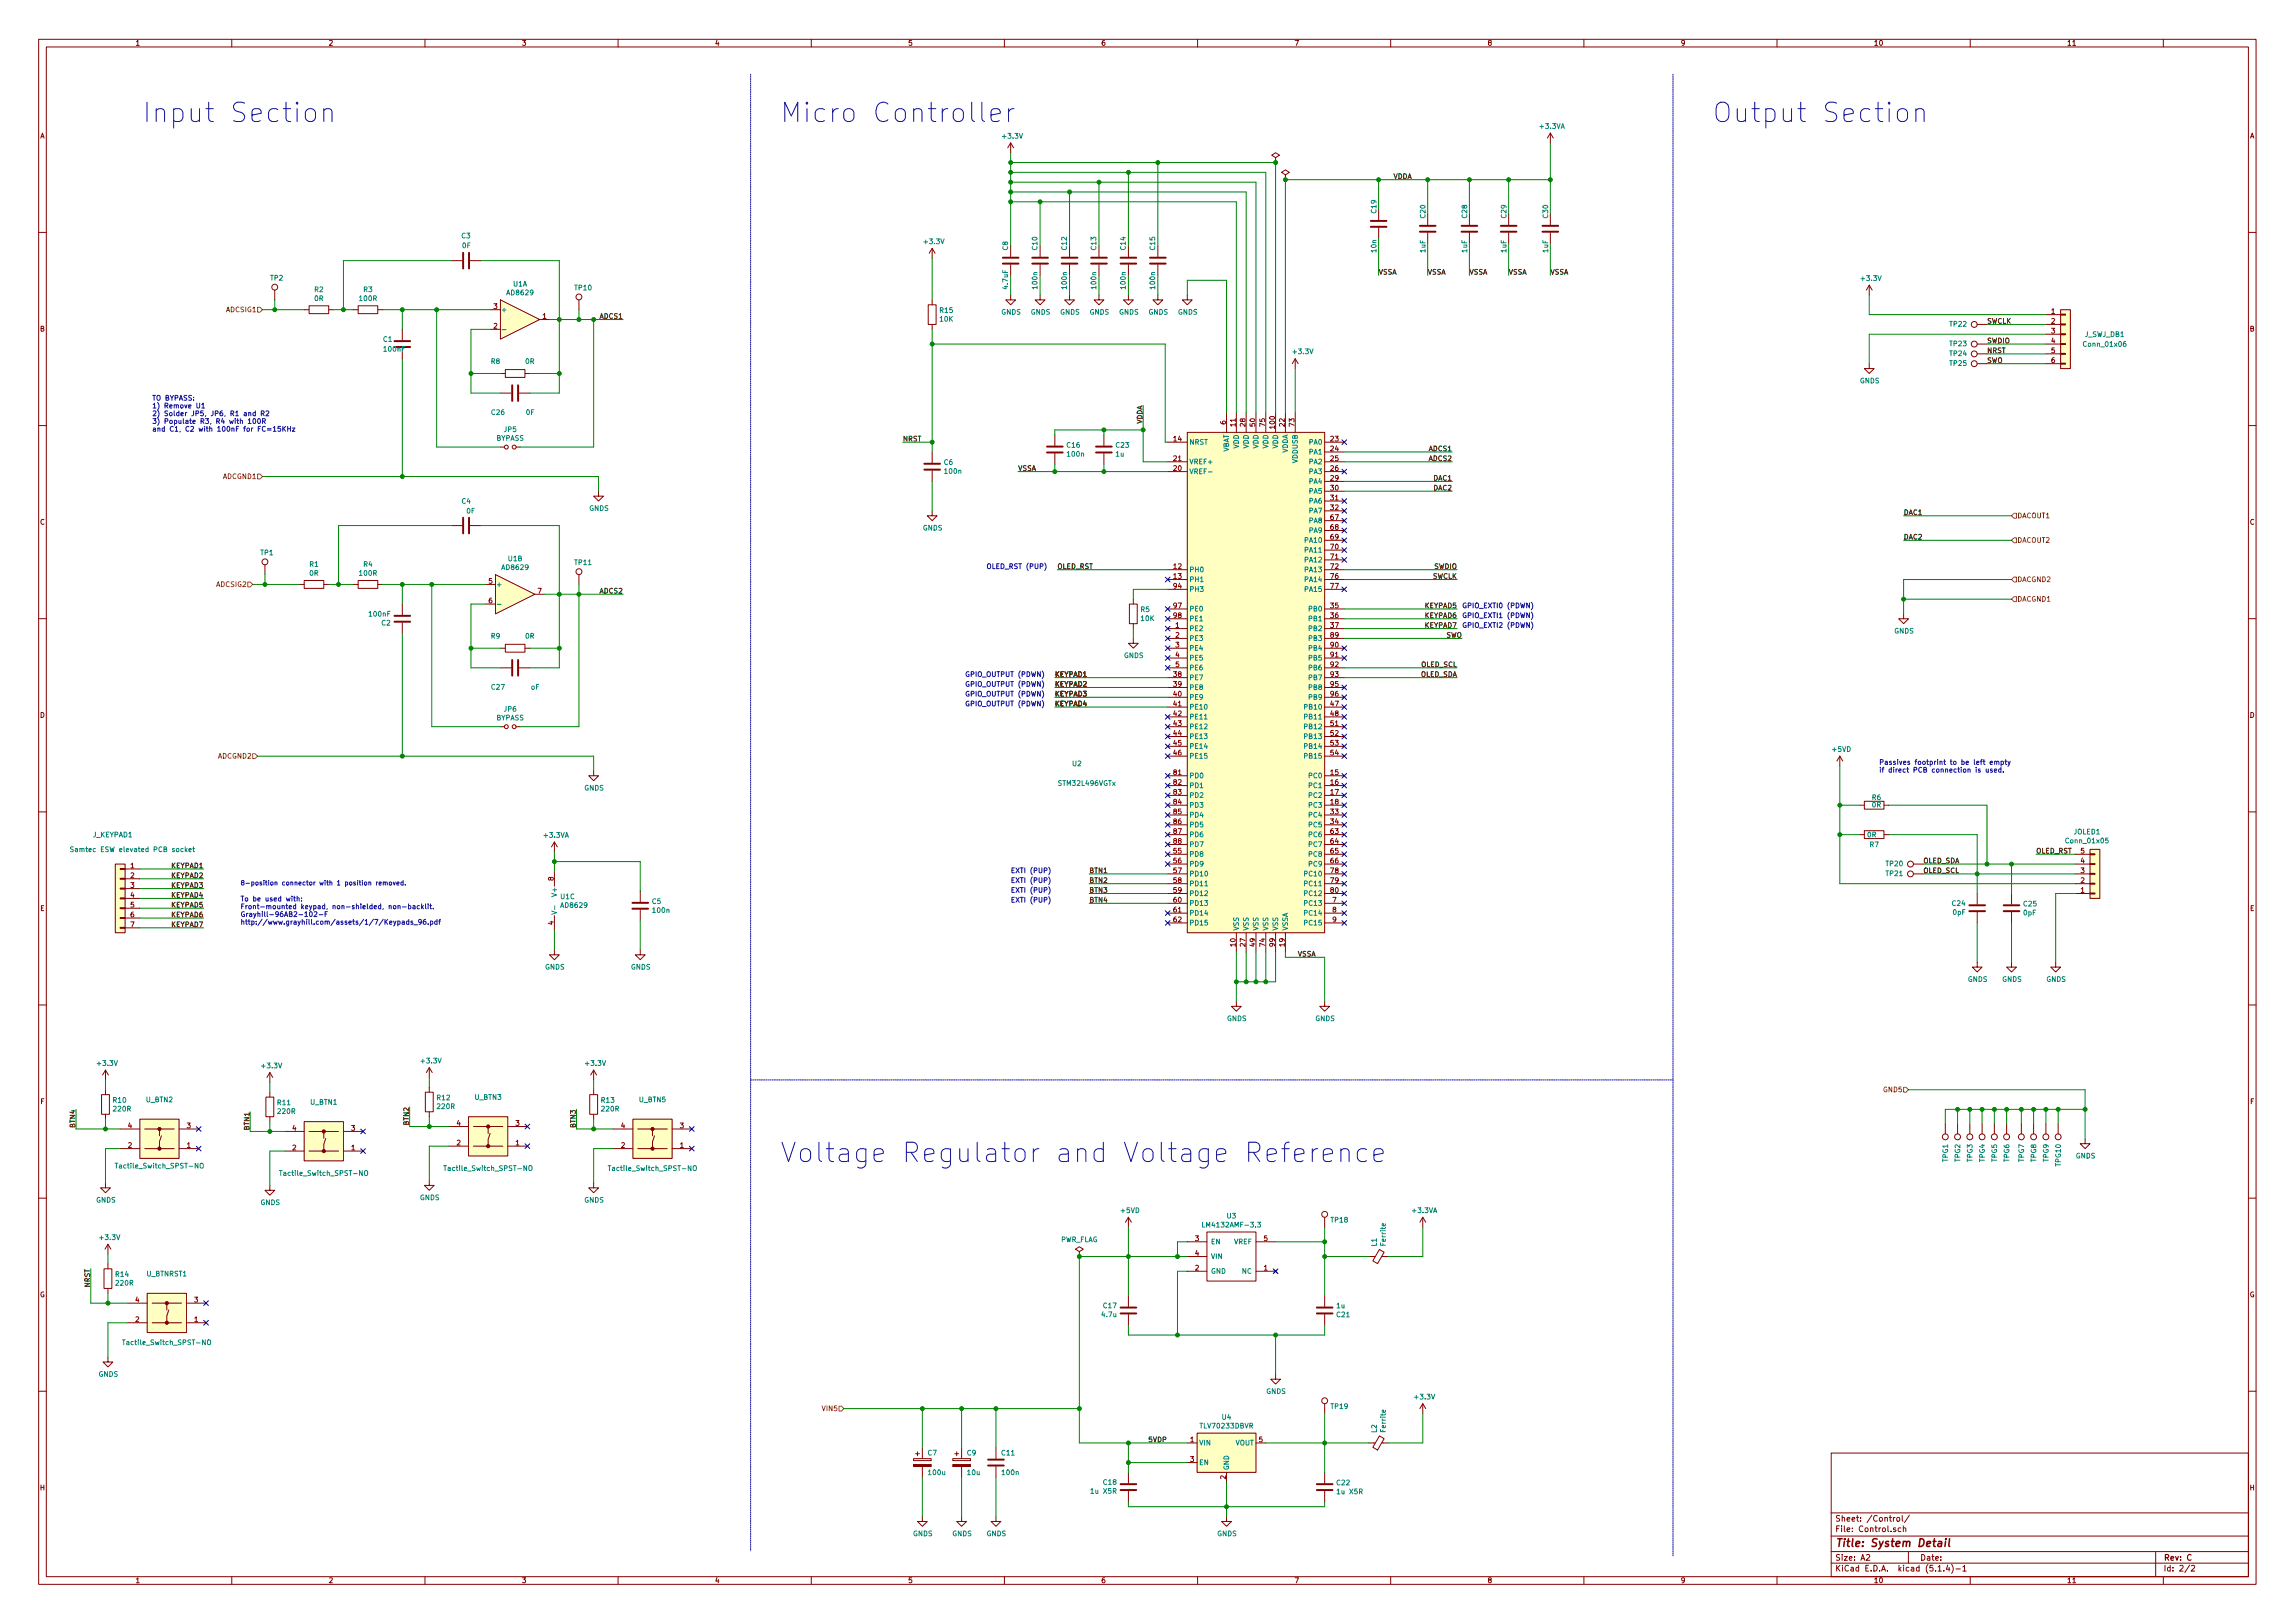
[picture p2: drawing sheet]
<svg xmlns="http://www.w3.org/2000/svg" width="594mm" height="420mm" viewBox="0 0 594 420" stroke-linecap="round" stroke-linejoin="round" font-family="sans-serif">
<defs><g id="words">
<g font-size="7" fill="#0000c2">
<text x="36.8" y="31.7">Input Section</text>
<text x="201.9" y="31.7">Micro Controller</text>
<text x="443.2" y="31.7">Output Section</text>
<text x="201.9" y="301">Voltage Regulator and Voltage Reference</text>
</g>
<text font-size="2.8" fill="#840000" x="475" y="400.4">Title: System Detail</text>
<g font-size="2.1" fill="#840000">
<text x="475" y="393.9">Sheet: /Control/</text>
<text x="475" y="396.6">File: Control.sch</text>
<text x="475" y="406.8">KiCad E.D.A. kicad (5.1.4)-1</text>
<text x="475" y="404">Size: A2</text>
<text x="497" y="404">Date:</text>
<text x="560" y="404">Rev: C</text>
<text x="560" y="406.8">Id: 2/2</text>
</g>
<g font-size="1.8" fill="#840000">
<text x="35" y="11.8">1</text>
<text x="85" y="11.8">2</text>
<text x="135" y="11.8">3</text>
<text x="185" y="11.8">4</text>
<text x="235" y="11.8">5</text>
<text x="285" y="11.8">6</text>
<text x="335" y="11.8">7</text>
<text x="385" y="11.8">8</text>
<text x="435" y="11.8">9</text>
<text x="485" y="11.8">10</text>
<text x="535" y="11.8">11</text>
<text x="10.4" y="35.8">A</text>
<text x="582.4" y="35.8">A</text>
<text x="127.8" y="80">3</text>
<text x="140.5" y="82.5">1</text>
<text x="531" y="81.2">1</text>
<text x="531" y="83.8">2</text>
<text x="10.4" y="85.8">B</text>
<text x="127.8" y="85.1">2</text>
<text x="531" y="86.3">3</text>
<text x="531" y="88.9">4</text>
<text x="582.4" y="85.8">B</text>
<text x="531" y="91.4">5</text>
<text x="531" y="93.9">6</text>
<text x="317.3" y="109.9" transform="rotate(-90 317.3 109.9)">6</text>
<text x="319.8" y="110.4" transform="rotate(-90 319.8 110.4)">11</text>
<text x="322.4" y="110.4" transform="rotate(-90 322.4 110.4)">28</text>
<text x="324.9" y="110.4" transform="rotate(-90 324.9 110.4)">50</text>
<text x="327.5" y="110.4" transform="rotate(-90 327.5 110.4)">75</text>
<text x="330" y="110.9" transform="rotate(-90 330 110.9)">100</text>
<text x="332.5" y="110.4" transform="rotate(-90 332.5 110.4)">22</text>
<text x="335.1" y="110.4" transform="rotate(-90 335.1 110.4)">73</text>
<text x="303.8" y="114.3">14</text>
<text x="303.8" y="119.3">21</text>
<text x="344.5" y="114.3">23</text>
<text x="344.5" y="116.8">24</text>
<text x="344.5" y="119.3">25</text>
<text x="303.8" y="121.9">20</text>
<text x="344.5" y="121.9">26</text>
<text x="344.5" y="124.4">29</text>
<text x="344.5" y="127">30</text>
<text x="344.5" y="129.5">31</text>
<text x="10.4" y="135.8">C</text>
<text x="344.5" y="132">32</text>
<text x="344.5" y="134.6">67</text>
<text x="344.5" y="137.1">68</text>
<text x="582.4" y="135.8">C</text>
<text x="344.5" y="139.7">69</text>
<text x="344.5" y="142.2">70</text>
<text x="303.8" y="147.3">12</text>
<text x="303.8" y="149.8">13</text>
<text x="344.5" y="144.7">71</text>
<text x="344.5" y="147.3">72</text>
<text x="344.5" y="149.8">76</text>
<text x="126.5" y="151.1">5</text>
<text x="139.2" y="153.6">7</text>
<text x="303.8" y="152.4">94</text>
<text x="344.5" y="152.4">77</text>
<text x="126.5" y="156.2">6</text>
<text x="303.8" y="157.4">97</text>
<text x="303.8" y="160">98</text>
<text x="344.5" y="157.4">35</text>
<text x="344.5" y="160">36</text>
<text x="304.3" y="162.5">1</text>
<text x="304.3" y="165.1">2</text>
<text x="304.3" y="167.6">3</text>
<text x="344.5" y="162.5">37</text>
<text x="344.5" y="165.1">89</text>
<text x="344.5" y="167.6">90</text>
<text x="304.3" y="170.1">4</text>
<text x="304.3" y="172.7">5</text>
<text x="344.5" y="170.1">91</text>
<text x="344.5" y="172.7">92</text>
<text x="303.8" y="175.2">38</text>
<text x="303.8" y="177.8">39</text>
<text x="344.5" y="175.2">93</text>
<text x="344.5" y="177.8">95</text>
<text x="10.4" y="185.8">D</text>
<text x="303.8" y="182.8">41</text>
<text x="303.8" y="185.4">42</text>
<text x="303.8" y="180.3">40</text>
<text x="344.5" y="182.8">47</text>
<text x="344.5" y="185.4">48</text>
<text x="344.5" y="180.3">96</text>
<text x="582.4" y="185.8">D</text>
<text x="303.8" y="187.9">43</text>
<text x="303.8" y="190.5">44</text>
<text x="344.5" y="187.9">51</text>
<text x="344.5" y="190.5">52</text>
<text x="303.8" y="193">45</text>
<text x="303.8" y="195.5">46</text>
<text x="344.5" y="193">53</text>
<text x="344.5" y="195.5">54</text>
<text x="303.8" y="200.6">81</text>
<text x="303.8" y="203.2">82</text>
<text x="344.5" y="200.6">15</text>
<text x="344.5" y="203.2">16</text>
<text x="303.8" y="205.7">83</text>
<text x="303.8" y="208.2">84</text>
<text x="344.5" y="205.7">17</text>
<text x="344.5" y="208.2">18</text>
<text x="303.8" y="210.8">85</text>
<text x="303.8" y="213.3">86</text>
<text x="303.8" y="215.9">87</text>
<text x="344.5" y="210.8">33</text>
<text x="344.5" y="213.3">34</text>
<text x="344.5" y="215.9">63</text>
<text x="303.8" y="218.4">88</text>
<text x="303.8" y="220.9">55</text>
<text x="344.5" y="218.4">64</text>
<text x="344.5" y="220.9">65</text>
<text x="538.6" y="220.9">5</text>
<text x="33.8" y="224.8">1</text>
<text x="33.8" y="227.3">2</text>
<text x="143.3" y="228" transform="rotate(-90 143.3 228)">8</text>
<text x="303.8" y="226">57</text>
<text x="303.8" y="223.5">56</text>
<text x="344.5" y="226">78</text>
<text x="344.5" y="223.5">66</text>
<text x="538.6" y="226">3</text>
<text x="538.6" y="223.5">4</text>
<text x="33.8" y="229.8">3</text>
<text x="33.8" y="232.4">4</text>
<text x="303.8" y="228.6">58</text>
<text x="303.8" y="231.1">59</text>
<text x="303.8" y="233.6">60</text>
<text x="344.5" y="228.6">79</text>
<text x="344.5" y="231.1">80</text>
<text x="345" y="233.6">7</text>
<text x="538.6" y="231.1">1</text>
<text x="538.6" y="228.6">2</text>
<text x="10.4" y="235.8">E</text>
<text x="33.8" y="234.9">5</text>
<text x="33.8" y="237.5">6</text>
<text x="33.8" y="240">7</text>
<text x="143.3" y="239.4" transform="rotate(-90 143.3 239.4)">4</text>
<text x="303.8" y="236.2">61</text>
<text x="303.8" y="238.7">62</text>
<text x="345" y="236.2">8</text>
<text x="345" y="238.7">9</text>
<text x="582.4" y="235.8">E</text>
<text x="319.8" y="245" transform="rotate(-90 319.8 245)">10</text>
<text x="322.4" y="245" transform="rotate(-90 322.4 245)">27</text>
<text x="324.9" y="245" transform="rotate(-90 324.9 245)">49</text>
<text x="327.5" y="245" transform="rotate(-90 327.5 245)">74</text>
<text x="330" y="245" transform="rotate(-90 330 245)">99</text>
<text x="332.5" y="245" transform="rotate(-90 332.5 245)">19</text>
<text x="10.5" y="285.8">F</text>
<text x="582.5" y="285.8">F</text>
<text x="33.2" y="292.1">4</text>
<text x="48.4" y="292.1">3</text>
<text x="75.7" y="292.7">4</text>
<text x="91" y="292.7">3</text>
<text x="118.3" y="291.4">4</text>
<text x="133.5" y="291.4">3</text>
<text x="160.8" y="292.1">4</text>
<text x="176" y="292.1">3</text>
<text x="33.2" y="297.1">2</text>
<text x="48.4" y="297.1">1</text>
<text x="75.7" y="297.8">2</text>
<text x="91" y="297.8">1</text>
<text x="118.3" y="296.5">2</text>
<text x="133.5" y="296.5">1</text>
<text x="160.8" y="297.1">2</text>
<text x="176" y="297.1">1</text>
<text x="309.4" y="321.3">3</text>
<text x="327.2" y="321.3">5</text>
<text x="309.4" y="328.9">2</text>
<text x="309.4" y="325.1">4</text>
<text x="327.2" y="328.9">1</text>
<text x="10.3" y="335.8">G</text>
<text x="582.3" y="335.8">G</text>
<text x="35.1" y="337.2">4</text>
<text x="50.3" y="337.2">3</text>
<text x="35.1" y="342.2">2</text>
<text x="50.3" y="342.2">1</text>
<text x="308.1" y="373.3">1</text>
<text x="325.9" y="373.3">5</text>
<text x="308.1" y="378.4">3</text>
<text x="317.3" y="382.9" transform="rotate(-90 317.3 382.9)">2</text>
<text x="10.4" y="385.8">H</text>
<text x="582.4" y="385.8">H</text>
<text x="35" y="409.8">1</text>
<text x="85" y="409.8">2</text>
<text x="135" y="409.8">3</text>
<text x="185" y="409.8">4</text>
<text x="235" y="409.8">5</text>
<text x="285" y="409.8">6</text>
<text x="335" y="409.8">7</text>
<text x="385" y="409.8">8</text>
<text x="435" y="409.8">9</text>
<text x="485" y="409.8">10</text>
<text x="535" y="409.8">11</text>
</g>
<g font-size="1.8" fill="#008484">
<text x="259.7" y="35.9">+3.3V</text>
<text x="398.7" y="33.3">+3.3VA</text>
<text x="356.3" y="55.1" transform="rotate(-90 356.3 55.1)">C19</text>
<text x="369" y="56.4" transform="rotate(-90 369 56.4)">C20</text>
<text x="379.8" y="56.4" transform="rotate(-90 379.8 56.4)">C28</text>
<text x="389.9" y="56.4" transform="rotate(-90 389.9 56.4)">C29</text>
<text x="400.7" y="56.4" transform="rotate(-90 400.7 56.4)">C30</text>
<text x="119.5" y="61.7">C3</text>
<text x="119.7" y="64.2">0F</text>
<text x="239.3" y="63.2">+3.3V</text>
<text x="260.9" y="64.8" transform="rotate(-90 260.9 64.8)">C8</text>
<text x="268.5" y="64.7" transform="rotate(-90 268.5 64.7)">C10</text>
<text x="276.1" y="64.7" transform="rotate(-90 276.1 64.7)">C12</text>
<text x="283.8" y="64.7" transform="rotate(-90 283.8 64.7)">C13</text>
<text x="291.4" y="64.7" transform="rotate(-90 291.4 64.7)">C14</text>
<text x="299" y="64.7" transform="rotate(-90 299 64.7)">C15</text>
<text x="356.3" y="65.3" transform="rotate(-90 356.3 65.3)">10n</text>
<text x="369" y="65.4" transform="rotate(-90 369 65.4)">1uF</text>
<text x="379.8" y="65.4" transform="rotate(-90 379.8 65.4)">1uF</text>
<text x="389.9" y="65.4" transform="rotate(-90 389.9 65.4)">1uF</text>
<text x="400.7" y="65.4" transform="rotate(-90 400.7 65.4)">1uF</text>
<text x="70" y="72.6">TP2</text>
<text x="81.4" y="75.6">R2</text>
<text x="81.4" y="77.9">0R</text>
<text x="93.1" y="77.9">100R</text>
<text x="94.1" y="75.6">R3</text>
<text x="131.4" y="76.4">AD8629</text>
<text x="132.9" y="74.2">U1A</text>
<text x="148.8" y="75.2">TP10</text>
<text x="260.9" y="74.7" transform="rotate(-90 260.9 74.7)">4.7uF</text>
<text x="268.5" y="74.7" transform="rotate(-90 268.5 74.7)">100n</text>
<text x="276.1" y="74.7" transform="rotate(-90 276.1 74.7)">100n</text>
<text x="283.8" y="74.7" transform="rotate(-90 283.8 74.7)">100n</text>
<text x="291.4" y="74.7" transform="rotate(-90 291.4 74.7)">100n</text>
<text x="299" y="74.7" transform="rotate(-90 299 74.7)">100n</text>
<text x="481.9" y="72.7">+3.3V</text>
<text x="129.7" y="80.8">+</text>
<text x="243.3" y="81">R15</text>
<text x="243.3" y="83.3">10K</text>
<text x="259.2" y="81.4">GNDS</text>
<text x="266.8" y="81.4">GNDS</text>
<text x="274.4" y="81.4">GNDS</text>
<text x="282.1" y="81.4">GNDS</text>
<text x="289.7" y="81.4">GNDS</text>
<text x="297.3" y="81.4">GNDS</text>
<text x="304.9" y="81.4">GNDS</text>
<text x="99.2" y="88.5">C1</text>
<text x="504.8" y="89.6">TP23</text>
<text x="504.8" y="84.5">TP22</text>
<text x="539.6" y="89.8">Conn_01x06</text>
<text x="539.7" y="87.2">J_SWJ_DB1</text>
<text x="99.5" y="91">100nF</text>
<text x="127.2" y="94.2">R8</text>
<text x="136" y="94.2">0R</text>
<text x="334.8" y="91.7">+3.3V</text>
<text x="504.8" y="92.2">TP24</text>
<text x="504.8" y="94.7">TP25</text>
<text x="481.5" y="99.2">GNDS</text>
<text x="127.3" y="107.4">C26</text>
<text x="136.2" y="107.4">0F</text>
<text x="130.5" y="111.8">JP5</text>
<text x="128.4" y="114.1">BYPASS</text>
<text x="276.2" y="115.9">C16</text>
<text x="276.4" y="118.2">100n</text>
<text x="288.9" y="118.2">1u</text>
<text x="288.9" y="115.9">C23</text>
<text x="307.8" y="115.1">NRST</text>
<text x="318.1" y="117.3" transform="rotate(-90 318.1 117.3)">VBAT</text>
<text x="320.7" y="116.2" transform="rotate(-90 320.7 116.2)">VDD</text>
<text x="323.2" y="116.2" transform="rotate(-90 323.2 116.2)">VDD</text>
<text x="325.8" y="116.2" transform="rotate(-90 325.8 116.2)">VDD</text>
<text x="328.3" y="116.2" transform="rotate(-90 328.3 116.2)">VDD</text>
<text x="330.8" y="116.2" transform="rotate(-90 330.8 116.2)">VDD</text>
<text x="333.4" y="117.4" transform="rotate(-90 333.4 117.4)">VDDA</text>
<text x="335.9" y="119.9" transform="rotate(-90 335.9 119.9)">VDDUSB</text>
<text x="339" y="115.1">PA0</text>
<text x="339" y="117.6">PA1</text>
<text x="244.4" y="120.3">C6</text>
<text x="244.7" y="122.6">100n</text>
<text x="307.8" y="120.2">VREF+</text>
<text x="307.8" y="122.7">VREF-</text>
<text x="339" y="120.2">PA2</text>
<text x="339" y="122.7">PA3</text>
<text x="339" y="125.3">PA4</text>
<text x="119.6" y="130.4">C4</text>
<text x="339" y="127.8">PA5</text>
<text x="339" y="130.3">PA6</text>
<text x="120.8" y="132.9">0F</text>
<text x="152.5" y="132.2">GNDS</text>
<text x="238.9" y="137.3">GNDS</text>
<text x="339" y="132.9">PA7</text>
<text x="339" y="135.4">PA8</text>
<text x="339" y="138">PA9</text>
<text x="67.5" y="143.7">TP1</text>
<text x="338" y="140.5">PA10</text>
<text x="338" y="143">PA11</text>
<text x="80.2" y="146.7">R1</text>
<text x="80.2" y="149">0R</text>
<text x="93.1" y="149">100R</text>
<text x="94.1" y="146.7">R4</text>
<text x="130.1" y="147.5">AD8629</text>
<text x="131.6" y="145.3">U1B</text>
<text x="148.8" y="146.3">TP11</text>
<text x="307.8" y="148.1">PH0</text>
<text x="338" y="145.6">PA12</text>
<text x="338" y="148.1">PA13</text>
<text x="128.4" y="151.9">+</text>
<text x="307.8" y="150.7">PH1</text>
<text x="307.8" y="153.2">PH3</text>
<text x="338" y="150.7">PA14</text>
<text x="338" y="153.2">PA15</text>
<text x="95.7" y="159.6">100nF</text>
<text x="98.8" y="161.9">C2</text>
<text x="295.3" y="158.4">R5</text>
<text x="295.4" y="160.7">10K</text>
<text x="307.8" y="158.3">PE0</text>
<text x="307.8" y="160.8">PE1</text>
<text x="339" y="158.3">PB0</text>
<text x="339" y="160.8">PB1</text>
<text x="127.2" y="165.3">R9</text>
<text x="136" y="165.3">0R</text>
<text x="307.8" y="163.4">PE2</text>
<text x="307.8" y="165.9">PE3</text>
<text x="339" y="163.4">PB2</text>
<text x="339" y="165.9">PB3</text>
<text x="490.3" y="164">GNDS</text>
<text x="291" y="170.3">GNDS</text>
<text x="307.8" y="168.4">PE4</text>
<text x="307.8" y="171">PE5</text>
<text x="307.8" y="173.5">PE6</text>
<text x="339" y="168.4">PB4</text>
<text x="339" y="171">PB5</text>
<text x="339" y="173.5">PB6</text>
<text x="127.3" y="178.5">C27</text>
<text x="137.5" y="178.5">oF</text>
<text x="307.8" y="176.1">PE7</text>
<text x="307.8" y="178.6">PE8</text>
<text x="339" y="176.1">PB7</text>
<text x="339" y="178.6">PB8</text>
<text x="130.5" y="184.2">JP6</text>
<text x="307.8" y="183.7">PE10</text>
<text x="307.8" y="181.1">PE9</text>
<text x="338" y="183.7">PB10</text>
<text x="339" y="181.1">PB9</text>
<text x="128.4" y="186.5">BYPASS</text>
<text x="307.8" y="186.2">PE11</text>
<text x="307.8" y="188.8">PE12</text>
<text x="307.8" y="191.3">PE13</text>
<text x="338" y="186.2">PB11</text>
<text x="338" y="188.8">PB12</text>
<text x="338" y="191.3">PB13</text>
<text x="307.8" y="193.8">PE14</text>
<text x="307.8" y="196.4">PE15</text>
<text x="338" y="193.8">PB14</text>
<text x="338" y="196.4">PB15</text>
<text x="474.4" y="194.6">+5VD</text>
<text x="274.1" y="203.4">STM32L496VGTx</text>
<text x="277.6" y="198.3">U2</text>
<text x="307.8" y="201.5">PD0</text>
<text x="339" y="201.5">PC0</text>
<text x="151.3" y="204.6">GNDS</text>
<text x="307.8" y="204">PD1</text>
<text x="307.8" y="206.5">PD2</text>
<text x="307.8" y="209.1">PD3</text>
<text x="339" y="204">PC1</text>
<text x="339" y="206.5">PC2</text>
<text x="339" y="209.1">PC3</text>
<text x="484.6" y="207.1">R6</text>
<text x="484.6" y="209">0R</text>
<text x="307.8" y="211.6">PD4</text>
<text x="307.8" y="214.2">PD5</text>
<text x="339" y="211.6">PC4</text>
<text x="339" y="214.2">PC5</text>
<text x="536.8" y="216">JOLED1</text>
<text x="19.9" y="220.6">Samtec ESW elevated PCB socket</text>
<text x="24" y="216.8">J_KEYPAD1</text>
<text x="140.9" y="216.9">+3.3VA</text>
<text x="307.8" y="216.7">PD6</text>
<text x="307.8" y="219.2">PD7</text>
<text x="307.8" y="221.8">PD8</text>
<text x="339" y="216.7">PC6</text>
<text x="339" y="219.2">PC7</text>
<text x="339" y="221.8">PC8</text>
<text x="483.4" y="216.8">0R</text>
<text x="484" y="219.3">R7</text>
<text x="535" y="218.3">Conn_01x05</text>
<text x="307.8" y="226.9">PD10</text>
<text x="307.8" y="224.3">PD9</text>
<text x="338" y="226.9">PC10</text>
<text x="339" y="224.3">PC9</text>
<text x="488.3" y="226.8">TP21</text>
<text x="488.3" y="224.2">TP20</text>
<text x="144.1" y="231.7" transform="rotate(-90 144.1 231.7)">V+</text>
<text x="145.2" y="232.8">U1C</text>
<text x="307.8" y="229.4">PD11</text>
<text x="307.8" y="231.9">PD12</text>
<text x="338" y="229.4">PC11</text>
<text x="338" y="231.9">PC12</text>
<text x="145.4" y="235">AD8629</text>
<text x="168.8" y="234">C5</text>
<text x="169.1" y="236.3">100n</text>
<text x="307.8" y="234.5">PD13</text>
<text x="307.8" y="237">PD14</text>
<text x="307.8" y="239.6">PD15</text>
<text x="338" y="234.5">PC13</text>
<text x="338" y="237">PC14</text>
<text x="338" y="239.6">PC15</text>
<text x="505.4" y="234.5">C24</text>
<text x="505.6" y="236.8">0pF</text>
<text x="523.8" y="236.9">0pF</text>
<text x="523.9" y="234.6">C25</text>
<text x="320.7" y="241" transform="rotate(-90 320.7 241)">VSS</text>
<text x="323.2" y="241" transform="rotate(-90 323.2 241)">VSS</text>
<text x="325.8" y="241" transform="rotate(-90 325.8 241)">VSS</text>
<text x="328.3" y="241" transform="rotate(-90 328.3 241)">VSS</text>
<text x="330.8" y="241" transform="rotate(-90 330.8 241)">VSS</text>
<text x="333.4" y="241" transform="rotate(-90 333.4 241)">VSSA</text>
<text x="141.1" y="251">GNDS</text>
<text x="163.3" y="251">GNDS</text>
<text x="509.4" y="254.2">GNDS</text>
<text x="518.3" y="254.2">GNDS</text>
<text x="529.7" y="254.2">GNDS</text>
<text x="317.6" y="264.3">GNDS</text>
<text x="340.5" y="264.3">GNDS</text>
<text x="25.3" y="275.9">+3.3V</text>
<text x="109.2" y="275.3">+3.3V</text>
<text x="151.7" y="275.9">+3.3V</text>
<text x="67.9" y="276.5">+3.3V</text>
<text x="29.3" y="285.5">R10</text>
<text x="29.5" y="287.7">220R</text>
<text x="37.8" y="285.3">U_BTN2</text>
<text x="71.9" y="286.1">R11</text>
<text x="80.4" y="286">U_BTN1</text>
<text x="113.2" y="284.8">R12</text>
<text x="113.3" y="287.1">220R</text>
<text x="122.9" y="284.7">U_BTN3</text>
<text x="155.7" y="285.5">R13</text>
<text x="155.8" y="287.7">220R</text>
<text x="165.5" y="285.3">U_BTN5</text>
<text x="72" y="288.4">220R</text>
<text x="537.3" y="299.9">GNDS</text>
<text x="30.7" y="302.5">Tactile_Switch_SPST-NO</text>
<text x="73.3" y="304.4">Tactile_Switch_SPST-NO</text>
<text x="115.8" y="303.1">Tactile_Switch_SPST-NO</text>
<text x="158.3" y="303.1">Tactile_Switch_SPST-NO</text>
<text x="504.2" y="300.8" transform="rotate(-90 504.2 300.8)">TPG1</text>
<text x="507.4" y="300.8" transform="rotate(-90 507.4 300.8)">TPG2</text>
<text x="510.6" y="300.8" transform="rotate(-90 510.6 300.8)">TPG3</text>
<text x="513.8" y="300.8" transform="rotate(-90 513.8 300.8)">TPG4</text>
<text x="516.9" y="300.8" transform="rotate(-90 516.9 300.8)">TPG5</text>
<text x="520.1" y="300.8" transform="rotate(-90 520.1 300.8)">TPG6</text>
<text x="523.9" y="300.8" transform="rotate(-90 523.9 300.8)">TPG7</text>
<text x="527.1" y="300.8" transform="rotate(-90 527.1 300.8)">TPG8</text>
<text x="530.3" y="300.8" transform="rotate(-90 530.3 300.8)">TPG9</text>
<text x="533.5" y="301.9" transform="rotate(-90 533.5 301.9)">TPG10</text>
<text x="24.9" y="311.3">GNDS</text>
<text x="67.4" y="312">GNDS</text>
<text x="108.7" y="310.7">GNDS</text>
<text x="151.3" y="311.3">GNDS</text>
<text x="290.2" y="314">+5VD</text>
<text x="312.1" y="317.7">LM4132AMF-3.3</text>
<text x="317.7" y="315.4">U3</text>
<text x="344.6" y="316.5">TP18</text>
<text x="365.7" y="314">+3.3VA</text>
<text x="26" y="321">+3.3V</text>
<text x="274.4" y="321.6">PWR_FLAG</text>
<text x="313.4" y="322.1">EN</text>
<text x="319.4" y="322.1">VREF</text>
<text x="356.4" y="322.6" transform="rotate(-90 356.4 322.6)">L1</text>
<text x="358.7" y="322.3" transform="rotate(-90 358.7 322.3)">Ferrite</text>
<text x="313.4" y="329.7">GND</text>
<text x="313.4" y="325.9">VIN</text>
<text x="321.5" y="329.7">NC</text>
<text x="30" y="330.5">R14</text>
<text x="30.1" y="332.8">220R</text>
<text x="38" y="330.4">U_BTNRST1</text>
<text x="285.3" y="341">4.7u</text>
<text x="285.7" y="338.6">C17</text>
<text x="346.1" y="341">C21</text>
<text x="346.3" y="338.7">1u</text>
<text x="32.6" y="348.2">Tactile_Switch_SPST-NO</text>
<text x="25.5" y="356.4">GNDS</text>
<text x="327.8" y="360.8">GNDS</text>
<text x="344.6" y="364.7">TP19</text>
<text x="366.3" y="362.3">+3.3V</text>
<text x="310.9" y="369.8">TLV70233DBVR</text>
<text x="316.4" y="367.5">U4</text>
<text x="356.4" y="370.9" transform="rotate(-90 356.4 370.9)">L2</text>
<text x="358.7" y="370.6" transform="rotate(-90 358.7 370.6)">Ferrite</text>
<text x="240.2" y="376.8">C7</text>
<text x="250.4" y="376.8">C9</text>
<text x="259.3" y="376.8">C11</text>
<text x="310.4" y="374.2">VIN</text>
<text x="319.7" y="374.2">VOUT</text>
<text x="240.5" y="381.9">100u</text>
<text x="250.5" y="381.9">10u</text>
<text x="259.5" y="381.9">100n</text>
<text x="310.4" y="379.3">EN</text>
<text x="318.1" y="380.7" transform="rotate(-90 318.1 380.7)">GND</text>
<text x="282.7" y="386.7">1u X5R</text>
<text x="285.7" y="384.4">C18</text>
<text x="346.1" y="384.5">C22</text>
<text x="346.4" y="386.8">1u X5R</text>
<text x="236.3" y="397.7">GNDS</text>
<text x="246.5" y="397.7">GNDS</text>
<text x="255.4" y="397.7">GNDS</text>
<text x="315.1" y="397.7">GNDS</text>
</g>
<g font-size="1.8">
<text x="360.7" y="46.3">VDDA</text>
<text x="356.9" y="71.1">VSSA</text>
<text x="369.6" y="71.1">VSSA</text>
<text x="380.4" y="71.1">VSSA</text>
<text x="390.5" y="71.1">VSSA</text>
<text x="401.3" y="71.1">VSSA</text>
<text x="155.3" y="82.5">ADCS1</text>
<text x="514.3" y="83.8">SWCLK</text>
<text x="514.3" y="88.9">SWDIO</text>
<text x="514.3" y="93.9">SWO</text>
<text x="514.3" y="91.4">NRST</text>
<text x="295.7" y="109.9" transform="rotate(-90 295.7 109.9)">VDDA</text>
<text x="233.7" y="114.3">NRST</text>
<text x="369.9" y="116.8">ADCS1</text>
<text x="369.9" y="119.3">ADCS2</text>
<text x="263.5" y="121.9">VSSA</text>
<text x="371.1" y="124.4">DAC1</text>
<text x="371.1" y="127">DAC2</text>
<text x="492.8" y="133.3">DAC1</text>
<text x="492.8" y="139.7">DAC2</text>
<text x="273.7" y="147.3">OLED_RST</text>
<text x="370.7" y="149.8">SWCLK</text>
<text x="371.2" y="147.3">SWDIO</text>
<text x="155.3" y="153.6">ADCS2</text>
<text x="368.8" y="157.4">KEYPAD5</text>
<text x="368.8" y="160">KEYPAD6</text>
<text x="368.8" y="162.5">KEYPAD7</text>
<text x="374.2" y="165.1">SWO</text>
<text x="367.8" y="172.7">OLED_SCL</text>
<text x="273" y="175.2">KEYPAD1</text>
<text x="273" y="177.8">KEYPAD2</text>
<text x="367.6" y="175.2">OLED_SDA</text>
<text x="273" y="180.3">KEYPAD3</text>
<text x="273" y="182.8">KEYPAD4</text>
<text x="527" y="220.9">OLED_RST</text>
<text x="44.3" y="227.3">KEYPAD2</text>
<text x="44.3" y="224.8">KEYPAD1</text>
<text x="281.9" y="226">BTN1</text>
<text x="497.8" y="226">OLED_SCL</text>
<text x="497.8" y="223.5">OLED_SDA</text>
<text x="44.3" y="232.4">KEYPAD4</text>
<text x="44.3" y="229.8">KEYPAD3</text>
<text x="281.9" y="233.6">BTN4</text>
<text x="281.9" y="228.6">BTN2</text>
<text x="281.9" y="231.1">BTN3</text>
<text x="44.3" y="240">KEYPAD7</text>
<text x="44.3" y="237.5">KEYPAD6</text>
<text x="44.3" y="234.9">KEYPAD5</text>
<text x="335.9" y="247.6">VSSA</text>
<text x="19.5" y="291.8" transform="rotate(-90 19.5 291.8)">BTN4</text>
<text x="64.6" y="292.4" transform="rotate(-90 64.6 292.4)">BTN1</text>
<text x="105.8" y="291.2" transform="rotate(-90 105.8 291.2)">BTN2</text>
<text x="149" y="291.8" transform="rotate(-90 149 291.8)">BTN3</text>
<text x="23.3" y="333.3" transform="rotate(-90 23.3 333.3)">NRST</text>
<text x="297.2" y="373.3">5VDP</text>
</g>
<g font-size="1.8" fill="#848400">
<text x="58.6" y="80.8">ADCSIG1</text>
<text x="57.7" y="124">ADCGND1</text>
<text x="522.2" y="134.2">DACOUT1</text>
<text x="522.2" y="140.5">DACOUT2</text>
<text x="56.1" y="151.9">ADCSIG2</text>
<text x="522.2" y="150.7">DACGND2</text>
<text x="522.2" y="155.7">DACGND1</text>
<text x="56.5" y="196.4">ADCGND2</text>
<text x="487.7" y="282.7">GND5</text>
<text x="213" y="365.3">VIN5</text>
</g>
<g font-size="1.8" fill="#0000c2">
<text x="39.4" y="103.7">TO BYPASS:</text>
<text x="39.4" y="105.7">1) Remove U1</text>
<text x="39.4" y="107.7">2) Solder JP5, JP6, R1 and R2</text>
<text x="39.4" y="109.7">3) Populate R3, R4 with 100R</text>
<text x="39.4" y="111.7">and C1, C2 with 100nF for FC=15KHz</text>
<text x="256.4" y="147.3">OLED_RST (PUP)</text>
<text x="378.5" y="160">GPIO_EXTI1 (PDWN)</text>
<text x="378.5" y="157.4">GPIO_EXTI0 (PDWN)</text>
<text x="378.5" y="162.5">GPIO_EXTI2 (PDWN)</text>
<text x="250.7" y="177.8">GPIO_OUTPUT (PDWN)</text>
<text x="250.7" y="175.2">GPIO_OUTPUT (PDWN)</text>
<text x="250.7" y="182.8">GPIO_OUTPUT (PDWN)</text>
<text x="250.7" y="180.3">GPIO_OUTPUT (PDWN)</text>
<text x="486.4" y="198">Passives footprint to be left empty</text>
<text x="486.4" y="200">if direct PCB connection is used.</text>
<text x="261.6" y="226">EXTI (PUP)</text>
<text x="62.2" y="233.3">To be used with:</text>
<text x="261.6" y="233.6">EXTI (PUP)</text>
<text x="261.6" y="231.1">EXTI (PUP)</text>
<text x="261.6" y="228.6">EXTI (PUP)</text>
<text x="62.2" y="235.3">Front-mounted keypad, non-shielded, non-backlit.</text>
<text x="62.2" y="237.4">Grayhill-96AB2-102-F</text>
<text x="62.2" y="239.4">http://www.grayhill.com/assets/1/7/Keypads_96.pdf</text>
</g>
<text font-size="1.7" fill="#0000c2" x="62.2" y="229.2">8-position connector with 1 position removed.</text>
</g></defs>
<g fill="none" stroke="#840000" stroke-width=".26">
<path d="M10 10.2h574v400h-574zM12 12.2h570v396h-570zM60 10.2v2M110 10.2v2M160 10.2v2M210 10.2v2M260 10.2v2M310 10.2v2M360 10.2v2M410 10.2v2M460 10.2v2M510 10.2v2"/>
<path d="M536.5 11.8h.8M560 10.2v2M261.6 37l-.7 1.3M261.6 37v2.5M261.6 37l.8 1.3M401.3 34.5v2.5M401.3 34.5l-.7 1.2M401.3 34.5l.8 1.2M330.2 40.8l1-.6-1-.7-1 .7 1 .6v1.3M330.2 42.1h.1M332.7 45.3l1.1-.7-1.1-.6-1 .6 1 .7v1.2M332.7 46.5h.1"/>
<path d="M356.9 54.1v2.8M356.9 59v2.8M369.6 55.4v2.8M380.4 55.4v2.8M390.5 55.4v2.8M401.3 55.4v2.8M10 60.2h2M71.1 75.1v2.5M80 79.2h5.1v2h-5.1zM92.7 79.2h5.1v2h-5.1zM116.8 67.5h2.8M121.7 67.5h2.8"/>
<path d="M129.5 77.6l10.2 5.1-10.2 5.1zM149.9 77.6v2.6M240.3 78.9h2v5.1h-2zM241.3 64.3l-.8 1.3M241.3 64.3v2.5M241.3 77.6v1.3M241.3 64.3l.8 1.3M261.6 76.4v1.2h1.3l-1.3 1.3-1.3-1.3h1.3M261.6 63.7v2.8M261.6 68.5v2.8M269.2 76.4v1.2h1.3l-1.3 1.3-1.2-1.3h1.2M269.2 63.7v2.8"/>
<path d="M269.2 68.5v2.8M276.9 76.4v1.2h1.2l-1.2 1.3-1.3-1.3h1.3M276.9 63.7v2.8M276.9 68.5v2.8M284.5 76.4v1.2h1.2l-1.2 1.3-1.3-1.3h1.3M284.5 63.7v2.8M284.5 68.5v2.8M292.1 76.4v1.2h1.3l-1.3 1.3-1.3-1.3h1.3M292.1 63.7v2.8M292.1 68.5v2.8M299.7 76.4v1.2h1.3l-1.3 1.3-1.3-1.3h1.3M299.7 63.7v2.8"/>
<path d="M299.7 68.5v2.8M307.3 76.4v1.2h1.3l-1.3 1.3-1.2-1.3h1.2M369.6 60.2v2.8M380.4 60.2v2.8M390.5 60.2v2.8M401.3 60.2v2.8M483.9 73.8l-.8 1.3M483.9 73.8v2.6M483.9 73.8l.7 1.3M582 60.2h2M78.7 80.2h1.3M85.1 80.2h1.3"/>
<path d="M91.4 80.2h1.3M97.8 80.2h1.3M104.1 85.3v2.8M104.1 90.1v2.8M127 85.3h2.5M127 80.2h2.5M129.5 96.7h1.3M130.8 95.7h5.1v2h-5.1zM135.9 96.7h1.3M139.7 82.7h2.5M241.3 84v1.3M335.3 92.9v2.5"/>
<path d="M335.3 92.9l-.8 1.2M335.3 92.9l.7 1.2M483.9 94.1v1.3h1.2l-1.2 1.3-1.3-1.3h1.3M511.8 84h2.5M511.8 89.1h2.5M511.8 91.6h2.5M511.8 94.1h2.5M529.6 81.4h3.8M529.6 84h3.8M529.6 86.5h3.8M529.6 89.1h3.8M529.6 91.6h3.8"/>
<path d="M529.6 94.1h3.8M533.4 80.2h2.5v15.2h-2.5zM533.4 91.5h1.3v.2h-1.3zM533.4 94h1.3v.3h-1.3zM533.4 88.9h1.3v.3h-1.3zM533.4 83.9h1.3v.2h-1.3zM533.4 81.3h1.3v.3h-1.3zM533.4 86.4h1.3v.3h-1.3zM10 110.2h2M129.5 115.7h1.1M129.5 101.8h2.8M133.6 115.7h1"/>
<path d="M134.4 101.8h2.8M241.3 117v2.8M273 112.6v2.8M273 117.4v2.8M285.7 112.6v2.8M285.7 117.4v2.8M302.3 114.5h5M302.3 119.5h5M307.3 111.9h35.6v129.6h-35.6zM317.5 106.8v5.1M320 106.8v5.1M322.6 106.8v5.1"/>
<path d="M325.1 106.8v5.1M327.7 106.8v5.1M330.2 106.8v5.1M332.7 106.8v5.1M335.3 106.8v5.1M342.9 114.5h5.1M342.9 117h5.1M342.9 119.5h5.1M582 110.2h2M116.8 136.1h2.8M121.7 136.1h2.8M154.9 127.2v1.2h1.3l-1.3 1.3-1.2-1.3h1.2"/>
<path d="M241.3 132.2v1.3h1.3l-1.3 1.3-1.3-1.3h1.3M241.3 121.8v2.8M302.3 122.1h5M342.9 139.9h5.1M342.9 122.1h5.1M342.9 124.6h5.1M342.9 127.2h5.1M342.9 129.7h5.1M342.9 132.2h5.1M342.9 134.8h5.1M342.9 137.3h5.1M68.6 146.2v2.6"/>
<path d="M77.5 151.3h1.2M78.7 150.3h5.1v2h-5.1zM83.8 151.3h1.3M91.4 151.3h1.3M92.7 150.3h5.1v2h-5.1zM97.8 151.3h1.3M104.1 156.4v2.8M125.7 151.3h2.6M125.7 156.4h2.6M128.3 148.8l10.1 5-10.1 5.1zM138.4 153.8h2.6M149.9 148.8v2.5"/>
<path d="M292.4 156.4h2v5.1h-2zM293.4 155.1v1.3M302.3 147.5h5M302.3 150h5M302.3 152.6h5M302.3 157.6h5M342.9 142.4h5.1M342.9 144.9h5.1M342.9 147.5h5.1M342.9 150h5.1M342.9 152.6h5.1M342.9 157.6h5.1"/>
<path d="M492.8 158.9v1.3h1.2l-1.2 1.3-1.3-1.3h1.3M10 160.2h2M104.1 161.2v2.8M129.5 167.8h1.3M129.5 172.9h2.8M130.8 166.8h5.1v2h-5.1zM134.4 172.9h2.8M135.9 167.8h1.3M293.4 165.3v1.2h1.2l-1.2 1.3-1.3-1.3h1.3M293.4 161.5v1.2M302.3 160.2h5M302.3 162.7h5"/>
<path d="M302.3 165.3h5M302.3 167.8h5M302.3 170.3h5M302.3 172.9h5M302.3 175.4h5M302.3 178h5M342.9 160.2h5.1M342.9 162.7h5.1M342.9 165.3h5.1M342.9 167.8h5.1M342.9 170.3h5.1M342.9 172.9h5.1"/>
<path d="M342.9 175.4h5.1M342.9 178h5.1M582 160.2h2M129.5 188.1h1.1M133.6 188.1h1M153.7 199.6v1.2h1.2l-1.2 1.3-1.3-1.3h1.3M302.3 188.1h5M302.3 183h5M302.3 185.6h5M302.3 190.7h5M302.3 193.2h5M302.3 195.7h5"/>
<path d="M302.3 180.5h5M342.9 188.1h5.1M342.9 183h5.1M342.9 185.6h5.1M342.9 190.7h5.1M342.9 193.2h5.1M342.9 195.7h5.1M342.9 180.5h5.1M476.2 195.7l-.7 1.3M476.2 195.7v2.6M476.2 195.7l.8 1.3M10 210.2h2"/>
<path d="M143.5 218v2.5M143.5 218l-.8 1.2M143.5 218l.8 1.2M302.3 200.8h5M302.3 203.4h5M302.3 205.9h5M302.3 208.4h5M302.3 211h5M302.3 213.5h5M302.3 216.1h5M302.3 218.6h5M342.9 200.8h5.1"/>
<path d="M342.9 203.4h5.1M342.9 205.9h5.1M342.9 208.4h5.1M342.9 211h5.1M342.9 213.5h5.1M342.9 216.1h5.1M342.9 218.6h5.1M481.3 208.4h1.3M481.3 216.1h1.3M482.6 207.4h5.1v2.1h-5.1zM482.6 215.1h5.1v2h-5.1zM487.7 208.4h1.2"/>
<path d="M487.7 216.1h1.2M541 219.9h2.6v12.7h-2.6zM582 210.2h2M29.8 223.7h2.6v17.8h-2.6zM31.1 237.5h1.3v.3h-1.3zM31.1 235h1.3v.2h-1.3zM31.1 229.9h1.3v.3h-1.3zM31.1 227.4h1.3v.2h-1.3zM31.1 224.8h1.3v.3h-1.3zM31.1 232.5h1.3v.2h-1.3zM32.4 225h3.8M32.4 227.5h3.8"/>
<path d="M32.4 230h3.8M32.4 232.6h3.8M32.4 235.1h3.8M32.4 237.7h3.8M143.5 225.6v3.8M143.5 237v3.8M165.7 230.7v2.8M165.7 235.5v2.8M302.3 231.3h5M302.3 228.8h5M302.3 226.2h5M302.3 223.7h5"/>
<path d="M302.3 221.1h5M302.3 233.8h5M302.3 236.4h5M302.3 238.9h5M342.9 231.3h5.1M342.9 228.8h5.1M342.9 226.2h5.1M342.9 223.7h5.1M342.9 221.1h5.1M342.9 233.8h5.1M342.9 236.4h5.1M342.9 238.9h5.1"/>
<path d="M495.3 226.2h2.5M495.3 223.7h2.5M511.8 231.3v2.8M511.8 236.1v2.8M520.7 231.3v2.8M520.7 236.1v2.8M537.2 231.3h3.8M537.2 228.8h3.8M537.2 226.2h3.8M537.2 223.7h3.8M537.2 221.1h3.8M541 221h1.3v.3h-1.3z"/>
<path d="M541 223.6h1.3v.2h-1.3zM541 228.6h1.3v.3h-1.3zM541 231.2h1.3v.2h-1.3zM541 226.1h1.3v.3h-1.3zM31.1 240.1h1.3v.2h-1.3zM32.4 240.2h3.8M143.5 245.9v1.3h1.3l-1.3 1.3-1.3-1.3h1.3M165.7 245.9v1.3h1.3l-1.3 1.3-1.2-1.3h1.2M320 259.2v1.3h1.3l-1.3 1.3-1.2-1.3h1.2M320 241.5v5M322.6 241.5v5M325.1 241.5v5"/>
<path d="M327.7 241.5v5M330.2 241.5v5M332.7 241.5v5M342.9 259.2v1.3h1.3l-1.3 1.3-1.3-1.3h1.3M511.8 249.1v1.3h1.3l-1.3 1.2-1.3-1.2h1.3M520.7 249.1v1.3h1.3l-1.3 1.2-1.3-1.2h1.3M532.1 249.1v1.3h1.3l-1.3 1.2-1.2-1.2h1.2M10 260.2h2M27.3 277l-.8 1.3M27.3 277v2.6M27.3 277l.8 1.3M69.8 277.7l-.7 1.2"/>
<path d="M69.8 277.7v2.5M69.8 277.7l.8 1.2M111.1 276.4v2.5M111.1 276.4l-.7 1.3M111.1 276.4l.8 1.3M153.7 277l-.8 1.3M153.7 277v2.6M153.7 277l.7 1.3M582 260.2h2M26.3 283.4h2v5.1h-2zM27.3 282.1v1.3M27.3 288.5v1.2"/>
<path d="M31.1 297.3h5.1M31.1 292.3h5.1M36.2 289.7h10.2v10.2h-10.2zM37.5 297.3h7.6M41.3 292.3v1.7M41.8 294l-.5 1.6v1.7M46.4 297.3h5M46.4 292.3h5M68.8 284h2.1v5.1h-2.1zM69.8 282.7v1.3M69.8 289.1v1.3M73.7 298h5"/>
<path d="M73.7 292.9h5M78.7 290.4h10.2v10.1h-10.2zM80 298h7.6M83.8 292.9v1.8M84.3 294.7l-.5 1.5v1.8M88.9 298h5.1M88.9 292.9h5.1M110.1 282.7h2v5.1h-2zM111.1 281.5v1.2M111.1 287.8v1.3M116.2 296.7h5.1M116.2 291.6h5.1"/>
<path d="M121.3 289.1h10.1v10.2h-10.1zM122.6 296.7h7.6M126.4 291.6v1.8M126.9 293.4l-.5 1.5v1.8M131.4 296.7h5.1M131.4 291.6h5.1M152.7 283.4h2v5.1h-2zM153.7 282.1v1.3M153.7 288.5v1.2M158.7 297.3h5.1M158.7 292.3h5.1M163.8 289.7h10.2v10.2h-10.2z"/>
<path d="M165.1 297.3h7.6M168.9 292.3v1.7M169.4 294l-.5 1.6v1.7M174 297.3h5.1M174 292.3h5.1M503.6 291v2.5M506.7 291v2.5M509.9 291v2.5M513.1 291v2.5M516.3 291v2.5M519.4 291v2.5M523.2 291v2.5"/>
<path d="M526.4 291v2.5M529.6 291v2.5M532.8 291v2.5M539.7 294.8v1.3h1.3l-1.3 1.2-1.2-1.2h1.2M10 310.2h2M27.3 306.2v1.3h1.3l-1.3 1.3-1.3-1.3h1.3M69.8 306.9v1.2h1.3l-1.3 1.3-1.2-1.3h1.2M111.1 305.6v1.3h1.3l-1.3 1.2-1.2-1.2h1.2M153.7 306.2v1.3h1.2l-1.2 1.3-1.3-1.3h1.3M292.1 315.1l-.8 1.3M292.1 315.1v2.6M292.1 315.1l.8 1.3"/>
<path d="M312.4 318.9h12.7v12.7h-12.7zM342.9 315.1v2.6M368.3 315.1l-.8 1.3M368.3 315.1v2.6M368.3 315.1l.8 1.3M582 310.2h2M26.9 328.5h2.1v5h-2.1zM27.9 322.1v2.6M27.9 327.2v1.3M27.9 333.5v1.3M27.9 322.1l-.7 1.3M27.9 322.1l.8 1.3"/>
<path d="M33 337.4h5.1M38.1 334.8h10.2v10.2h-10.2zM43.2 337.4v1.7M43.7 339.1l-.5 1.6v1.7M48.3 337.4h5M279.4 324l1-.6-1-.7-1 .7 1 .6v1.3M279.4 325.3h.1M292.1 335.4v2.8M307.3 325.3h5.1M307.3 329.1h5.1M307.3 321.5h5.1M325.1 329.1h5.1"/>
<path d="M325.1 321.5h5.1M329.8 328.7l.8 .8M330.6 328.7l-.8 .8M342.9 335.4v2.8M354.3 325.3h1.7M357.1 323.5l1.2 .7-1.7 2.9-1.2-.7zM357.7 325.3h1.7M27.9 351.3v1.3h1.3l-1.3 1.3-1.2-1.3h1.2M33 342.4h5.1M39.4 342.4h7.6M48.3 342.4h5M292.1 340.3v2.8"/>
<path d="M330.2 355.8v1.2h1.3l-1.3 1.3-1.3-1.3h1.3M342.9 340.3v2.8M10 360.2h2M236.5 377.6h4.5v.5h-4.5zM237 376.3h1M237.5 375.8v1.1M238.8 374.8v2.8M238.8 379.6v2.8M246.6 377.6h4.6v.5h-4.6zM247.1 376.3h1.1M247.6 375.8v1.1M248.9 374.8v2.8"/>
<path d="M248.9 379.6v2.8M257.8 374.8v2.8M257.8 379.6v2.8M307.3 373.5h2.6M307.3 378.6h2.6M309.9 371h15.2v10.2h-15.2zM325.1 373.5h2.6M342.9 363.4v2.5M354.3 373.5h1.7M357.1 371.7l1.2 .7-1.7 3-1.2-.7zM357.7 373.5h1.7M368.3 363.4v2.5"/>
<path d="M368.3 363.4l-.8 1.3M368.3 363.4l.8 1.3M474 376.2h108v32h-108zM582 360.2h2M238.8 392.6v1.3h1.2l-1.2 1.2-1.3-1.2h1.3M248.9 392.6v1.3h1.3l-1.3 1.2-1.3-1.2h1.3M257.8 392.6v1.3h1.3l-1.3 1.2-1.3-1.2h1.3M292.1 381.2v2.8M292.1 386v2.8M317.5 392.6v1.3h1.3l-1.3 1.2-1.3-1.2h1.3M317.5 381.2v2.5M342.9 381.2v2.8"/>
<path d="M342.9 386v2.8M474 397.7h108M474 391.7h108M490.6 392.8l-.5 .3M490.7 395.6l-.4-.1-.2 .2 .1 .3 .5 .1v.3h-.6M491.1 393h.6v.7h-.6zM492 395.6l-.4-.1-.3 .3 .1 .6h.6M492.4 392.3v1.3l.2 .2M492.7 395.6h.6v.9M492.7 395v1.5M494.3 392.2l-1.3 2M60 408.2v2"/>
<path d="M110 408.2v2M160 408.2v2M210 408.2v2M260 408.2v2M310 408.2v2M360 408.2v2M410 408.2v2M460 408.2v2M474 404.7h108M474 401.7h108M483.1 402.6l.6-.2 .3 .5-.9 1h.9M494 401.7v3"/>
<path d="M501.7 406.7h.8M503.2 406.6v.1M504.2 405.1l-.4 1.1h.9M504.5 405.7v1M505.2 405a1.71 1.71 0 0 1 0 2.3M506.3 406.2h1.2M508.1 405.7l.4-.5v1.5M508.1 406.7h.9M510 408.2v2M536.5 409.7h.8M558 401.7v6.5M560 408.2v2"/>
<path d="M566.8 405.1l-1.2 2M567.3 405.4l.5-.2 .3 .5-.9 1h.9"/>
<circle cx="71.1" cy="74.3" r=".76"/>
<circle cx="149.9" cy="76.9" r=".76"/>
<circle cx="511" cy="91.6" r=".76"/>
<circle cx="511" cy="84" r=".76"/>
<circle cx="511" cy="89.1" r=".76"/>
<circle cx="511" cy="94.1" r=".76"/>
<circle cx="131.1" cy="115.7" r=".51"/>
<circle cx="133.1" cy="115.7" r=".51"/>
<circle cx="68.6" cy="145.5" r=".76"/>
<circle cx="149.9" cy="148" r=".76"/>
<circle cx="131.1" cy="188.1" r=".51"/>
<circle cx="133.1" cy="188.1" r=".51"/>
<circle cx="494.5" cy="226.2" r=".76"/>
<circle cx="494.5" cy="223.7" r=".76"/>
<circle cx="503.6" cy="294.3" r=".76"/>
<circle cx="506.7" cy="294.3" r=".76"/>
<circle cx="509.9" cy="294.3" r=".76"/>
<circle cx="513.1" cy="294.3" r=".76"/>
<circle cx="516.3" cy="294.3" r=".76"/>
<circle cx="519.4" cy="294.3" r=".76"/>
<circle cx="523.2" cy="294.3" r=".76"/>
<circle cx="526.4" cy="294.3" r=".76"/>
<circle cx="529.6" cy="294.3" r=".76"/>
<circle cx="532.8" cy="294.3" r=".76"/>
<circle cx="342.9" cy="314.4" r=".76"/>
<circle cx="342.9" cy="362.6" r=".76"/>
</g>
<path d="M501.8 399.1h.8l-.1 1.2M502.6 399.5l-.7 .1a.4 .4 0 0 0-.3 .3 .4 .4 0 0 0 .2 .4l.7-.1M503.6 399l-.1 1.3M503.7 398.3v.2M504.7 398.3l-.3 1.8 .3 .2" fill="none" stroke="#840000" stroke-width=".41"/>
<g fill="none" stroke="#008484" stroke-width=".26">
<path d="M130 85.3h1M550.2 88.4l-.3 .1-.3 .5 .1 .6h.5v-.6l-.3-.1-.3 .2M312.8 122.2h.9M128.7 156.5h1M311.8 186.1h.7M19 219.3h-.7l.1 .5 .5 .2 .1 .3-.3 .2-.4-.1M48 219.2v1.3M48.4 219.7l-.4 .4M49.9 219.7h.5M50.1 219.2v1.1l.3 .2M545.7 217h-.6l-.1 .6 .6-.1 .1 .6h-.7M48.1 220l.3 .5"/>
<path d="M48.9 220.1l.6-.1v-.3h-.4l-.2 .1 .1 .6h.5M142.8 235.9l1.3 .4-1.3 .4M143.6 234.5v.9M311.9 229.3h.7M29.8 301.1h.7M51.8 301.3l.3-.2 .5 .2v.7l-.1 .4-.7-.2zM72.3 303h.8M94.4 303.2l.2-.2 .5 .2 .1 .7-.2 .4-.6-.2zM114.9 301.8h.7M136.9 301.9l.3-.1 .5 .1v.7l-.2 .4-.6-.1zM157.4 301.8h.7M179.5 301.9l.2-.1 .5 .1 .1 .7-.2 .4-.6-.1z"/>
<path d="M311.3 316.4v1.3h.6M325.5 316.4h.8l-.4 .5 .3 .1v.5h-.7M31.7 346.9h.7M53.7 347l.3-.1 .5 .1v.7l-.1 .4-.7-.2z"/>
</g>
<g fill="#ffffc2" stroke="#ffffc2" stroke-width=".26">
<path d="M128.3 148.8l10.1 5-10.1 5.1z"/>
<path d="M129.5 77.6l10.2 5.1-10.2 5.1z"/>
<path d="M163.8 289.7h10.2v10.2h-10.2z"/>
<path d="M121.3 289.1h10.1v10.2h-10.1z"/>
<path d="M36.2 289.7h10.2v10.2h-10.2z"/>
<path d="M78.7 290.4h10.2v10.1h-10.2z"/>
<path d="M38.1 334.8h10.2v10.2h-10.2z"/>
<path d="M541 219.9h2.6v12.7h-2.6z"/>
<path d="M307.3 111.9h35.6v129.6h-35.6z"/>
<path d="M29.8 223.7h2.6v17.8h-2.6z"/>
<path d="M533.4 80.2h2.5v15.2h-2.5z"/>
<path d="M309.9 371h15.2v10.2h-15.2z"/>
</g>
<g fill="#840000" stroke="#840000" stroke-width=".26">
<path d="M165.1 292.3h7.6z"/>
<path d="M122.6 291.6h7.6z"/>
<path d="M37.5 292.3h7.6z"/>
<path d="M236.5 379.1h4.5v.5h-4.5z"/>
<path d="M80 292.9h7.6z"/>
<path d="M39.4 337.4h7.6z"/>
<path d="M246.6 379.1h4.6v.5h-4.6z"/>
<circle cx="168.9" cy="297.3" r=".41"/>
<circle cx="168.9" cy="292.3" r=".41"/>
<circle cx="126.4" cy="296.7" r=".41"/>
<circle cx="126.4" cy="291.6" r=".41"/>
<circle cx="41.3" cy="297.3" r=".41"/>
<circle cx="41.3" cy="292.3" r=".41"/>
<circle cx="83.8" cy="298" r=".41"/>
<circle cx="83.8" cy="292.9" r=".41"/>
<circle cx="43.2" cy="342.4" r=".41"/>
<circle cx="43.2" cy="337.4" r=".41"/>
</g>
<g fill="none" stroke="#840000" stroke-width=".51">
<path d="M354.8 58.7h4.1M354.8 57.2h4.1M367.5 60h4.1M367.5 58.5h4.1M378.3 60h4.1M378.3 58.5h4.1M388.5 60h4.1M388.5 58.5h4.1M399.3 60h4.1M399.3 58.5h4.1M119.9 65.4v4.1M121.4 65.4v4.1"/>
<path d="M259.6 68.2h4.1M259.6 66.7h4.1M267.2 68.2h4.1M267.2 66.7h4.1M274.8 68.2h4.1M274.8 66.7h4.1M282.4 68.2h4.1M282.4 66.7h4.1M290.1 68.2h4M290.1 66.7h4M297.7 68.2h4.1M297.7 66.7h4.1"/>
<path d="M102.1 89.8h4.1M102.1 88.3h4.1M132.6 99.7v4.1M134.1 99.7v4.1M271 117.1h4.1M271 115.6h4.1M283.7 117.1h4.1M283.7 115.6h4.1M119.9 134v4.1M121.4 134v4.1M239.3 121.6h4M239.3 120.1h4"/>
<path d="M102.1 159.4h4.1M102.1 161h4.1M132.6 170.9v4M134.1 170.9v4M163.7 235.2h4.1M163.7 233.7h4.1M509.8 235.9h4M509.8 234.4h4M518.7 235.9h4M518.7 234.4h4M290.1 338.5h4M340.9 338.5h4"/>
<path d="M290.1 340h4M340.9 340h4M255.8 379.4h4M255.8 377.9h4M290.1 385.7h4M290.1 384.2h4M340.9 385.7h4M340.9 384.2h4"/>
</g>
<path d="M194.3 19.2v382.3M433.1 19.2v383.6M194.3 279.6h238.8" fill="none" stroke="#0000c2" stroke-width=".26" stroke-dasharray=".3 .3"/>
<g fill="none" stroke="#008400" stroke-width=".26">
<path d="M261.6 39.5v24.2M401.3 37v18.4M261.6 49.7h61v57.1M261.6 47.2h63.5v59.6M261.6 44.6h66.1v62.2M261.6 52.2h58.4v54.6M261.6 42.1h68.6v64.7M269.2 52.2v11.5M276.9 49.7v14M284.5 47.2v16.5M292.1 44.6v19.1M299.7 42.1v21.6"/>
<path d="M356.9 46.5v7.6M369.6 46.5v8.9M380.4 46.5v8.9M390.5 46.5v8.9M401.3 46.5h-68.6v60.3M71.1 77.6v2.6M116.8 67.5h-27.9v12.7M124.5 67.5h20.3v34.3h-7.6M241.3 66.8v10.8M261.6 71.3v5.1M269.2 71.3v5.1M276.9 71.3v5.1"/>
<path d="M284.5 71.3v5.1M292.1 71.3v5.1M299.7 71.3v5.1M307.3 76.4v-3.8h10.2v34.2M356.9 61.8v9.5M369.6 63v8.3M380.4 63v8.3M390.5 63v8.3M401.3 63v8.3M483.9 76.4v5h45.7M67.9 80.2h10.8M86.4 80.2h5"/>
<path d="M99.1 80.2h27.9M104.1 80.2v5.1M104.1 92.9v30.5M113 80.2v35.5h16.5M121.9 96.7h7.6M127 85.3h-5.1v16.5h7.6M137.2 96.7h7.6M142.2 82.7h19.1M149.9 80.2v2.5M153.7 82.7v33h-19.1M241.3 85.3v31.7M241.3 89.1h60.3v25.4h.7"/>
<path d="M335.3 95.4v11.4M514.3 89.1h15.3M514.3 94.1h15.3M514.3 91.6h15.3M514.3 84h15.3M529.6 86.5h-45.7v7.6M233.7 114.5h7.6M285.7 111.3v1.3M295.9 104.9v14.6h6.4M295.9 111.3h-22.9v1.3M348 119.5h27.9M348 117h27.9"/>
<path d="M67.9 123.4h87v3.8M116.8 136.1h-29.2v15.2M124.5 136.1h20.3v36.8h-7.6M241.3 124.6v7.6M263.5 122.1h38.8M273 120.2v1.9M285.7 120.2v1.9M348 124.6h27.9M348 127.2h27.9M492.8 139.9h27.9M492.8 133.5h27.9M65.4 151.3h12.1"/>
<path d="M68.6 148.8v2.5M85.1 151.3h6.3M99.1 151.3h26.6M104.1 151.3v5.1M111.8 151.3v36.8h17.7M125.7 156.4h-3.8v16.5h7.6M141 153.8h20.3M149.9 151.3v36.8h-15.3M273.7 147.5h28.6M302.3 152.6h-8.9v2.5M348 150h29.2M348 147.5h29.2"/>
<path d="M348 157.6h29.2M492.8 155.1h27.9M520.7 150h-27.9v8.9M104.1 164v31.7M121.9 167.8h7.6M137.2 167.8h7.6M273 175.4h29.3M273 178h29.3M293.4 162.7v2.6M348 175.4h29.2M348 162.7h29.2M348 172.9h29.2"/>
<path d="M348 165.3h30.5M348 160.2h29.2M66.7 195.7h87v3.9M273 180.5h29.3M273 183h29.3M476.2 198.3v30.5h61M476.2 208.4h5.1M476.2 216.1h5.1M488.9 216.1h22.9v15.2M488.9 208.4h25.4v15.3M36.2 237.7h16.5M36.2 235.1h16.5"/>
<path d="M36.2 232.6h16.5M36.2 230h16.5M36.2 227.5h16.5M36.2 225h16.5M143.5 220.5v5.1M143.5 223.1h22.2v7.6M165.7 238.3v7.6M281.9 231.3h20.4M281.9 228.8h20.4M281.9 226.2h20.4M281.9 233.8h20.4M497.8 226.2h39.4"/>
<path d="M497.8 223.7h39.4M511.8 238.9v10.2M520.7 223.7v7.6M520.7 238.9v10.2M527 221.1h10.2M537.2 231.3h-5.1v17.8M36.2 240.2h16.5M143.5 240.8v5.1M320 246.5v12.7M322.6 246.5v7.7M325.1 246.5v7.7M327.7 246.5v7.7"/>
<path d="M330.2 246.5v7.7h-10.2M332.7 246.5v1.3h10.2v11.4M27.3 279.6v2.5M111.1 278.9v2.6M153.7 279.6v2.5M19.7 287.2v5.1h11.4M27.3 289.7v2.6M31.1 297.3h-3.8v8.9M64.8 287.8v5.1h8.9M69.8 280.2v2.5M69.8 290.4v2.5M73.7 298h-3.9v8.9"/>
<path d="M106 286.6v5h10.2M111.1 289.1v2.5M116.2 296.7h-5.1v8.9M149.2 287.2v5.1h9.5M153.7 289.7v2.6M158.7 297.3h-5v8.9M494 282.1h45.7v12.7M506.7 287.2v3.8M509.9 287.2v3.8M513.1 287.2v3.8M516.3 287.2v3.8M519.4 287.2v3.8"/>
<path d="M523.2 287.2v3.8M526.4 287.2v3.8M529.6 287.2v3.8M532.8 287.2v3.8M539.7 287.2h-36.1v3.8M292.1 317.7v17.7M342.9 317.7v17.7M368.3 317.7v7.6h-8.9M23.5 328.5v8.9h9.5M27.9 324.7v2.5M27.9 334.8v2.6M307.3 325.3h-27.9v48.2h27.9"/>
<path d="M307.3 321.5h-2.5v3.8M307.3 329.1h-2.5v16.5M330.2 321.5h12.7M342.9 325.3h11.4M33 342.4h-5.1v8.9M292.1 343.1v2.5h50.8v-2.5M330.2 345.6v10.2M218.4 364.7h61M238.8 364.7v10.1M248.9 364.7v10.1M257.8 364.7v10.1M292.1 373.5v7.7"/>
<path d="M292.1 378.6h15.2M327.7 373.5h26.6M342.9 365.9v15.3M368.3 365.9v7.6h-8.9M238.8 382.4v10.2M248.9 382.4v10.2M257.8 382.4v10.2M292.1 388.8v1.3h50.8v-1.3M317.5 383.7v8.9"/>
</g>
<path d="M66.7 79.5h.6l.6 .7-.6 .6h-.6zM66.7 122.7h.6l.6 .7-.6 .6h-.6zM521.3 139.2h.7v1.3h-.7l-.6-.6zM521.3 132.9h.7v1.3h-.7l-.6-.7zM64.1 150.7h.7l.6 .6-.6 .6h-.7zM521.3 149.4h.7v1.3h-.7l-.6-.7zM521.3 154.5h.7v1.2h-.7l-.6-.6zM65.4 195.1h.6l.7 .6-.7 .7h-.6zM492.8 281.5h.6l.6 .6-.6 .6h-.6zM217.2 364h.6l.6 .7-.6 .6h-.6z" fill="none" stroke="#848400" stroke-width=".26"/>
<g fill="none" stroke="#0000c2" stroke-width=".26">
<path d="M79.5 28.4a1.36 1.36 0 0 1 2.2 .7v1.4a1.36 1.36 0 0 1-1.3 1 1.36 1.36 0 0 1-1.4-1v-1.4zM83.8 28.6a1.23 1.23 0 0 1 2.2 .2v2.7M83.8 28.1v3.4M254.2 26.5v4.3l.2 .4 .5 .3M256.5 29.8l2.4-.5-.2-.9-.5-.3h-.9l-.5 .3-.3 .4v2l.3 .4 .5 .3h.9l.5-.3M261.1 28.1v3.4M262.5 28.1a1.27 1.27 0 0 0-1.4 1M491.6 28.4a1.36 1.36 0 0 1 2.2 .7v1.4a1.36 1.36 0 0 1-1.3 1 1.36 1.36 0 0 1-1.3-1v-1.4zM495.9 28.6a1.23 1.23 0 0 1 2.2 .2v2.7M495.9 28.1v3.4M51 104.4v1l.2 .2 .5-.2v-1M52.2 104.7l.4-.3v1.2"/>
<path d="M52.2 105.6h.8M64.3 108.7l.3-.3v1.2M64.3 109.6h.7M64.4 106.9l.5-.1v.8M64.4 106.8v.8M65.6 108.5l.2-.1a.63 .63 0 0 1 .4 .6 .63 .63 0 0 1-.5 .6l-.2-.4zM66.1 106.8h-.4l-.2 .2 .1 .6h.5M66.1 106.4v1.2M66.8 108.5l.2-.1a.62 .62 0 0 1 .4 .6 .62 .62 0 0 1-.5 .6l-.2-.4zM67.6 107l.7-.1v-.4l-.7-.1v1.2M67.9 109l.7-.1v-.4l-.7-.1v1.2M67.9 107l.5 .6"/>
<path d="M68.2 109l.5 .6M68.9 106.5l.4-.1 .3 .3-.8 .9h.8M69.2 111h1M69.2 111.3h1M70.7 110.7l.4-.3v1.2M70.7 111.6h.8M72.6 110.4h-.6l-.1 .6h.7v.5h-.7M73.2 110.4v1.2M73.4 110.9l.5 .7M73.9 110.4l-.7 .7M74.5 111h.7M74.5 110.4v1.2"/>
<path d="M75.2 110.4v1.2M75.7 110.8h.7l-.7 .8h.7M255.7 146.1l.2-.2 .5 .2v.7l-.1 .4-.6-.2zM396.4 158.5a1.4 1.4 0 0 1 0 1.9M396.4 155.9a1.4 1.4 0 0 1 0 2M250.8 179a.57 .57 0 0 0-.7 .6 .57 .57 0 0 0 .8 .5v-.4h-.3M250.8 176.5a.57 .57 0 0 0-.7 .6 .57 .57 0 0 0 .8 .5v-.4h-.3M250.8 174a.57 .57 0 0 0-.7 .5 .57 .57 0 0 0 .8 .5v-.4h-.3M396.4 161a1.4 1.4 0 0 1 0 1.9M250.8 181.6a.57 .57 0 0 0-.7 .5 .57 .57 0 0 0 .8 .5v-.4h-.3M512.6 199.1l-.5 .2 .5 .3v.3h-.5M513.4 197.1h.4"/>
<path d="M513.5 196.6v1.1l.3 .2M514.1 199.1l.1 .8 .5-.1M514.7 199.1v.8M515.2 197.5l.6-.1-.1-.3-.5 .1v.7h.5M515.7 199.1l-.5 .2 .5 .3v.3h-.5M516.3 199.5l.6-.1-.1-.3h-.4l-.1 .2v.6h.5M516.3 197.2l.5-.1 .1 .8M516.3 197.1v.8M516.9 197.2l.4-.1 .1 .8M518 199.1h-.4l-.3 .2 .2 .6h.5M518 198.6v1.3M518 197.1h.4l.2 .2-.1 .6h-.5"/>
<path d="M518 197.1v1.2M518.6 199.8v.1M519 197.1h.5M519.2 196.6v1.1l.3 .2M519.8 197.1l.3 .8M520.4 197.1l-.6 1.2M76 232.4h.5M76.2 232v1.1l.3 .2M76.9 232.6l.5-.1v.8M76.9 232v1.3M78.1 233.1v.2M78.1 232.5v.1"/>
<path d="M80.2 236.1l.2-.1a.63 .63 0 0 1 .4 .7 .63 .63 0 0 1-.5 .5l-.2-.4zM81.3 236.1l.5-.1 .2 .4-.7 .9h.7M82.6 236.8h1M84.2 236.6h.4M84.8 236h-.6v1.3M97.5 228.3v.8M97.8 228.3l-.3 .3M98.1 228.7l.6-.1v-.2l-.4-.1-.2 .2 .1 .6h.5M99.2 228.4h.5v.7M99.2 228.3v.8M99.7 228.5l.5-.1 .1 .7M100.8 228.4h.5v.7l-.5-.1z"/>
<path d="M101.8 228.3l.3 .8 .2-.8M101.9 234.5l.3-.1 .3 .3-.1 .5-.5-.1zM102.7 228.7l.6-.1v-.2l-.6 .1 .1 .6h.5M103 239.2l.3 .1 .3-.2-.1-.6h-.5v1.2M103 234.6l.5-.1 .1 .8M103 234.4v.9M104.1 238.5h.5l.1 .8M104.2 234.8h1M104.3 228.4l-.3-.1-.2 .3 .1 .5h.4M104.3 227.9v1.2M104.7 238.8l-.6 .2v.2h.6M104.9 229v.1"/>
<path d="M105.7 234.5l.4-.1 .2 .3-.1 .5h-.5M105.7 234v1.3M105.8 238.5l-.4-.1-.2 .3 .1 .5h.5M105.8 238v1.3M106.8 238.5l-.5 .1 .5 .3v.3h-.5M106.9 234.5h.5v.8M107.1 239.4h1M107.4 234.7l-.6 .3 .2 .3 .4-.1M108.6 234.5l-.4-.1-.2 .3 .1 .5h.5M109.1 238.6l-.3 .2h-.3l-.1-.7 .4-.1 .3 .3-.1 .7-.2 .2-.3 .1M109.1 234v1.3M109.2 234.8l.4 .5"/>
<path d="M109.6 234.4l-.5 .5M110.2 234v1.1l.1 .2M110.2 238h-.3a.79 .79 0 0 0-.1 1.3l.4-.1v-.6l-.4-.1-.2 .3M110.8 234v.1M110.8 239.2v.1M110.8 234.4v.9M111.3 234.4h.4M111.4 234v1.1l.3 .2M111.4 239.2h.6l-.1-.7h-.5v1.2M112.2 235.1v.2M113.1 238.5l-.3-.1-.3 .3 .1 .5h.5M113.1 238v1.3"/>
<path d="M113.6 238.4h.4M114 238l-.3 .2v1.1M271.4 224.5a1.4 1.4 0 0 1 0 1.9M271.4 232.1a1.4 1.4 0 0 1 0 2M271.4 229.6a1.4 1.4 0 0 1 0 1.9M271.4 227a1.4 1.4 0 0 1 0 2M331.8 297.4h1.9M333.7 295.7l-.9 .3-.3 .4v4.3M335.2 299l2.3-.4-.2-1-.5-.2h-.9l-.5 .2-.2 .5v1.9l.2 .5 .5 .2h.9l.5-.2M339.7 297.4v3.3M341.1 297.4a1.23 1.23 0 0 0-1.4 .9M342.5 299l2.4-.4-.2-1-.5-.2h-.9l-.5 .2-.3 .5v1.9l.3 .5 .5 .2h.9l.5-.2"/>
<path d="M347.1 297.9a1.23 1.23 0 0 1 2.1 .2v2.6M347.1 297.4v3.3M353.7 297.6l-.4-.2h-1l-.5 .2-.4 .7v1.5l.4 .7 .5 .2h1l.4-.2M355.7 299l2.3-.4-.2-1-.5-.2h-.9l-.5 .2-.2 .5v1.9l.2 .5 .5 .2h.9l.5-.2"/>
</g>
<g fill="#008400" stroke="#008400" stroke-width=".26">
<circle cx="390.5" cy="46.5" r=".51"/>
<circle cx="261.6" cy="49.7" r=".51"/>
<circle cx="104.1" cy="195.7" r=".51"/>
<circle cx="104.1" cy="151.3" r=".51"/>
<circle cx="153.7" cy="82.7" r=".51"/>
<circle cx="87.6" cy="151.3" r=".51"/>
<circle cx="144.8" cy="153.8" r=".51"/>
<circle cx="104.1" cy="123.4" r=".51"/>
<circle cx="88.9" cy="80.2" r=".51"/>
<circle cx="111.8" cy="151.3" r=".51"/>
<circle cx="104.1" cy="80.2" r=".51"/>
<circle cx="144.8" cy="82.7" r=".51"/>
<circle cx="532.8" cy="287.2" r=".51"/>
<circle cx="342.9" cy="325.3" r=".51"/>
<circle cx="292.1" cy="325.3" r=".51"/>
<circle cx="68.6" cy="151.3" r=".51"/>
<circle cx="71.1" cy="80.2" r=".51"/>
<circle cx="149.9" cy="153.8" r=".51"/>
<circle cx="149.9" cy="82.7" r=".51"/>
<circle cx="111.1" cy="291.6" r=".51"/>
<circle cx="356.9" cy="46.5" r=".51"/>
<circle cx="369.6" cy="46.5" r=".51"/>
<circle cx="261.6" cy="42.1" r=".51"/>
<circle cx="241.3" cy="114.5" r=".51"/>
<circle cx="327.7" cy="254.2" r=".51"/>
<circle cx="325.1" cy="254.2" r=".51"/>
<circle cx="27.3" cy="292.3" r=".51"/>
<circle cx="322.6" cy="254.2" r=".51"/>
<circle cx="401.3" cy="46.5" r=".51"/>
<circle cx="261.6" cy="52.2" r=".51"/>
<circle cx="113" cy="80.2" r=".51"/>
<circle cx="299.7" cy="42.1" r=".51"/>
<circle cx="69.9" cy="292.9" r=".51"/>
<circle cx="292.1" cy="44.6" r=".51"/>
<circle cx="284.5" cy="47.2" r=".51"/>
<circle cx="276.9" cy="49.7" r=".51"/>
<circle cx="153.7" cy="292.3" r=".51"/>
<circle cx="269.2" cy="52.2" r=".51"/>
<circle cx="380.4" cy="46.5" r=".51"/>
<circle cx="261.6" cy="44.6" r=".51"/>
<circle cx="261.6" cy="47.2" r=".51"/>
<circle cx="492.8" cy="155.1" r=".51"/>
<circle cx="506.7" cy="287.2" r=".51"/>
<circle cx="292.1" cy="378.6" r=".51"/>
<circle cx="511.8" cy="226.2" r=".51"/>
<circle cx="476.2" cy="216.1" r=".51"/>
<circle cx="476.2" cy="208.4" r=".51"/>
<circle cx="27.9" cy="337.4" r=".51"/>
<circle cx="342.9" cy="373.5" r=".51"/>
<circle cx="317.5" cy="390.1" r=".51"/>
<circle cx="320" cy="254.2" r=".51"/>
<circle cx="143.5" cy="223.1" r=".51"/>
<circle cx="304.8" cy="345.6" r=".51"/>
<circle cx="279.4" cy="325.3" r=".51"/>
<circle cx="330.2" cy="42.1" r=".51"/>
<circle cx="332.7" cy="46.5" r=".51"/>
<circle cx="121.9" cy="96.7" r=".51"/>
<circle cx="144.8" cy="96.7" r=".51"/>
<circle cx="121.9" cy="167.8" r=".51"/>
<circle cx="330.2" cy="345.6" r=".51"/>
<circle cx="144.8" cy="167.8" r=".51"/>
<circle cx="304.8" cy="325.3" r=".51"/>
<circle cx="529.6" cy="287.2" r=".51"/>
<circle cx="526.4" cy="287.2" r=".51"/>
<circle cx="257.8" cy="364.7" r=".51"/>
<circle cx="248.9" cy="364.7" r=".51"/>
<circle cx="238.8" cy="364.7" r=".51"/>
<circle cx="279.4" cy="364.7" r=".51"/>
<circle cx="285.7" cy="122.1" r=".51"/>
<circle cx="241.3" cy="89.1" r=".51"/>
<circle cx="292.1" cy="373.5" r=".51"/>
<circle cx="285.7" cy="111.3" r=".51"/>
<circle cx="523.2" cy="287.2" r=".51"/>
<circle cx="342.9" cy="321.5" r=".51"/>
<circle cx="539.7" cy="287.2" r=".51"/>
<circle cx="273" cy="122.1" r=".51"/>
<circle cx="519.4" cy="287.2" r=".51"/>
<circle cx="516.3" cy="287.2" r=".51"/>
<circle cx="295.9" cy="111.3" r=".51"/>
<circle cx="520.7" cy="223.7" r=".51"/>
<circle cx="514.3" cy="223.7" r=".51"/>
<circle cx="513.1" cy="287.2" r=".51"/>
<circle cx="509.9" cy="287.2" r=".51"/>
</g>
<g fill="none" stroke="#000084" stroke-width=".26">
<path d="M347.4 113.9l1.2 1.2M348.6 113.9l-1.2 1.2M347.4 121.5l1.2 1.2M347.4 139.3l1.2 1.2M347.4 136.7l1.2 1.2M347.4 134.2l1.2 1.2M347.4 131.6l1.2 1.3M347.4 129.1l1.2 1.2M348.6 121.5l-1.2 1.2M348.6 139.3l-1.2 1.2M348.6 136.7l-1.2 1.2M348.6 134.2l-1.2 1.2"/>
<path d="M348.6 131.6l-1.2 1.3M348.6 129.1l-1.2 1.2M301.7 149.4l1.2 1.2M301.7 157l1.2 1.3M301.7 159.6l1.2 1.2M302.9 159.6l-1.2 1.2M302.9 149.4l-1.2 1.2M302.9 157l-1.2 1.3M347.4 152l1.2 1.2M347.4 144.3l1.2 1.3M347.4 141.8l1.2 1.2M348.6 141.8l-1.2 1.2"/>
<path d="M348.6 144.3l-1.2 1.3M348.6 152l-1.2 1.2M301.7 162.1l1.2 1.2M301.7 164.7l1.2 1.2M301.7 167.2l1.2 1.2M301.7 169.7l1.2 1.3M301.7 172.3l1.2 1.2M302.9 167.2l-1.2 1.2M302.9 162.1l-1.2 1.2M302.9 164.7l-1.2 1.2M302.9 169.7l-1.2 1.3M302.9 172.3l-1.2 1.2"/>
<path d="M347.4 177.4l1.2 1.2M347.4 179.9l1.2 1.2M347.4 169.7l1.2 1.3M347.4 167.2l1.2 1.2M348.6 167.2l-1.2 1.2M348.6 169.7l-1.2 1.3M348.6 177.4l-1.2 1.2M348.6 179.9l-1.2 1.2M301.7 192.6l1.2 1.2M301.7 185l1.2 1.2M301.7 187.5l1.2 1.2M301.7 190.1l1.2 1.2"/>
<path d="M301.7 195.1l1.2 1.3M302.9 192.6l-1.2 1.2M302.9 185l-1.2 1.2M302.9 187.5l-1.2 1.2M302.9 190.1l-1.2 1.2M302.9 195.1l-1.2 1.3M347.4 187.5l1.2 1.2M347.4 195.1l1.2 1.3M347.4 192.6l1.2 1.2M347.4 190.1l1.2 1.2M347.4 185l1.2 1.2M347.4 182.4l1.2 1.3"/>
<path d="M348.6 190.1l-1.2 1.2M348.6 187.5l-1.2 1.2M348.6 195.1l-1.2 1.3M348.6 192.6l-1.2 1.2M348.6 185l-1.2 1.2M348.6 182.4l-1.2 1.3M301.7 200.2l1.2 1.2M301.7 202.8l1.2 1.2M301.7 205.3l1.2 1.2M301.7 207.8l1.2 1.3M301.7 210.4l1.2 1.2M301.7 212.9l1.2 1.2"/>
<path d="M301.7 215.5l1.2 1.2M301.7 218l1.2 1.2M302.9 200.2l-1.2 1.2M302.9 202.8l-1.2 1.2M302.9 205.3l-1.2 1.2M302.9 207.8l-1.2 1.3M302.9 210.4l-1.2 1.2M302.9 212.9l-1.2 1.2M302.9 215.5l-1.2 1.2M302.9 218l-1.2 1.2M347.4 202.8l1.2 1.2M347.4 207.8l1.2 1.3"/>
<path d="M347.4 205.3l1.2 1.2M347.4 218l1.2 1.2M347.4 215.5l1.2 1.2M347.4 212.9l1.2 1.2M347.4 200.2l1.2 1.2M347.4 210.4l1.2 1.2M348.6 202.8l-1.2 1.2M348.6 207.8l-1.2 1.3M348.6 205.3l-1.2 1.2M348.6 218l-1.2 1.2M348.6 215.5l-1.2 1.2M348.6 212.9l-1.2 1.2"/>
<path d="M348.6 200.2l-1.2 1.2M348.6 210.4l-1.2 1.2M301.7 220.5l1.2 1.3M301.7 223.1l1.2 1.2M301.7 238.3l1.2 1.2M301.7 235.8l1.2 1.2M302.9 220.5l-1.2 1.3M302.9 223.1l-1.2 1.2M302.9 238.3l-1.2 1.2M302.9 235.8l-1.2 1.2M347.4 238.3l1.2 1.2M347.4 233.2l1.2 1.3"/>
<path d="M347.4 230.7l1.2 1.2M347.4 228.2l1.2 1.2M347.4 225.6l1.2 1.2M347.4 223.1l1.2 1.2M347.4 220.5l1.2 1.3M347.4 235.8l1.2 1.2M348.6 238.3l-1.2 1.2M348.6 233.2l-1.2 1.3M348.6 230.7l-1.2 1.2M348.6 228.2l-1.2 1.2M348.6 225.6l-1.2 1.2M348.6 223.1l-1.2 1.2"/>
<path d="M348.6 220.5l-1.2 1.3M348.6 235.8l-1.2 1.2M50.8 291.7l1.2 1.2M50.8 296.7l1.2 1.3M52 291.7l-1.2 1.2M52 296.7l-1.2 1.3M93.4 297.4l1.2 1.2M93.4 292.3l1.2 1.2M94.6 297.4l-1.2 1.2M94.6 292.3l-1.2 1.2M135.9 291l1.2 1.2M135.9 296.1l1.2 1.2"/>
<path d="M137.1 291l-1.2 1.2M137.1 296.1l-1.2 1.2M178.5 291.7l1.2 1.2M178.5 296.7l1.2 1.3M179.7 291.7l-1.2 1.2M179.7 296.7l-1.2 1.3M52.7 336.7l1.2 1.3M53.9 336.7l-1.2 1.3M329.6 328.5l1.2 1.2M330.8 328.5l-1.2 1.2M52.7 341.8l1.2 1.2M53.9 341.8l-1.2 1.2"/>
</g>
<use href="#words"/>
</svg>
